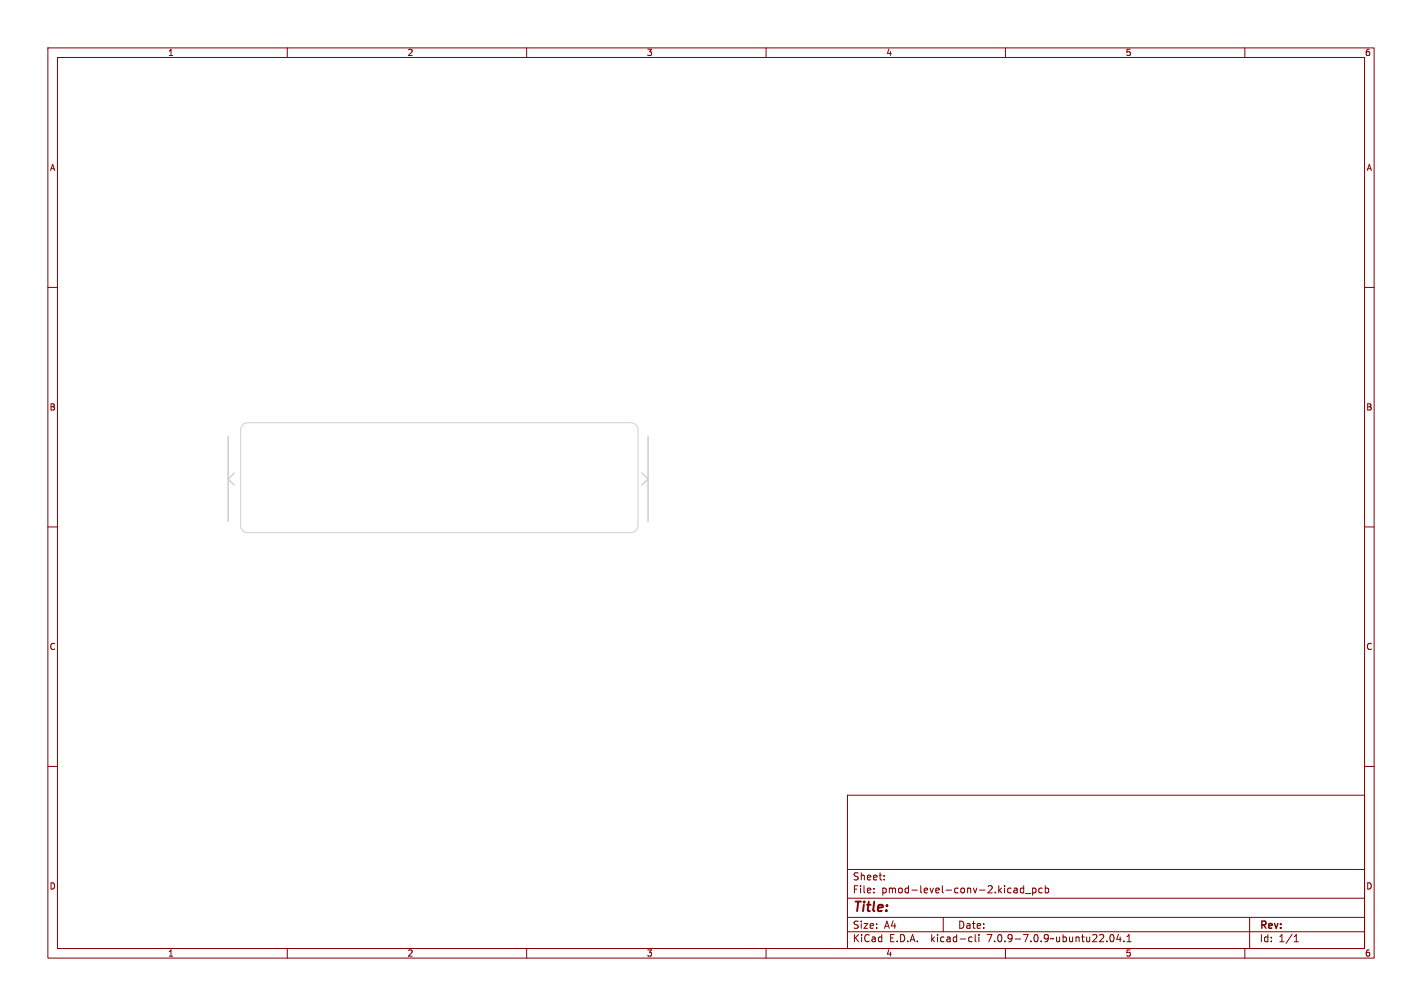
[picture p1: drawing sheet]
<svg xmlns="http://www.w3.org/2000/svg" width="297mm" height="210mm" viewBox="0 0 297 210" stroke-linecap="round" stroke-linejoin="round" font-family="sans-serif">
<defs><g id="words">
<text font-size="2.8" fill="#840000" x="178" y="190.9">Title:</text>
<g font-size="2.1" fill="#840000">
<text x="178" y="184">Sheet:</text>
<text x="178" y="186.7">File:</text>
<text x="184.1" y="186.7">pmod-level-conv-2.kicad_pcb</text>
<text x="178" y="196.9">KiCad</text>
<text x="178" y="194.1">Size:</text>
<text x="184.7" y="194.1">A4</text>
<text x="185.7" y="196.9">E.D.A.</text>
<text x="194.6" y="196.9">kicad-cli</text>
<text x="200" y="194.1">Date:</text>
<text x="206.5" y="196.9">7.0.9-7.0.9~ubuntu22.04.1</text>
<text x="263" y="194.3">Rev:</text>
<text x="263" y="196.9">Id:</text>
<text x="267.1" y="196.9">1/1</text>
</g>
<g font-size="1.8" fill="#840000">
<text x="35" y="11.9">1</text>
<text x="85" y="11.9">2</text>
<text x="135" y="11.9">3</text>
<text x="185" y="11.9">4</text>
<text x="235" y="11.9">5</text>
<text x="285" y="11.9">6</text>
<text x="10.3" y="35.9">A</text>
<text x="285.4" y="35.9">A</text>
<text x="10.3" y="85.9">B</text>
<text x="285.3" y="85.9">B</text>
<text x="10.3" y="135.9">C</text>
<text x="285.3" y="135.9">C</text>
<text x="10.3" y="185.9">D</text>
<text x="285.3" y="185.9">D</text>
<text x="35" y="199.9">1</text>
<text x="85" y="199.9">2</text>
<text x="135" y="199.9">3</text>
<text x="185" y="199.9">4</text>
<text x="235" y="199.9">5</text>
<text x="285" y="199.9">6</text>
</g>
</g></defs>
<g fill="none" stroke="#840000" stroke-width=".21">
<path d="M10 10h277v190h-277zM12 12h273v186h-273zM60 10v2M110 10v2M160 10v2M210 10v2M260 10v2M10 60h2M285 60h2M10 110h2M285 110h2M10 160h2"/>
<path d="M285 160h2M177 166h108v32h-108zM60 198v2M110 198v2M160 198v2M177 194.5h108M177 191.5h108M177 187.5h108M177 181.5h108M182.5 186.3v.1M182.5 185.5v.1M184.7 183.6v.1"/>
<path d="M184.7 182.8v.1M197 191.5v3M202.6 195.6l.4 .1M203 196.5l-.4 .1M203.7 195.1v1.3l.2 .2M204.5 195.1v.1M204.5 195.6v1M210 198v2M211.8 185.5h.6l.1 .9M211.8 186.3h.7M212.5 185.8l-.7 .1M213.8 185.5l-.4-.1-.3 .3 .1 .6h.6"/>
<path d="M213.8 184.9v1.5M214.2 186.5h1.1M215.7 185.5l.4-.1 .3 .3-.2 .6h-.5M215.7 185.4v1.5M217.7 185.5l-.5-.1-.2 .3 .1 .6h.6M218.3 185.5l.4-.1 .3 .3-.1 .6h-.6M218.3 184.9v1.5M232 195.2l.2-.1a.8 .8 0 0 1 .5 .7 .8 .8 0 0 1-.5 .8 1 1 0 0 1-.2-1.4zM233.6 195l-.4 1.1h1M234 195.6v1M234.7 196.5v.1M235.4 196.6h.8"/>
<path d="M235.4 195.5l.4-.4v1.5M260 198v2M261 191.5v6.5M270.3 196.6h.9M270.3 195.5l.4-.4v1.5"/>
</g>
<path d="M47.6 91.1v17.8M48.9 98.7l-1.3 1.3 1.3 1.3M134.1 98.7l1.2 1.3-1.2 1.3M135.3 91.1v17.8" fill="none" stroke="#c2c2c2" stroke-width=".25"/>
<path d="M50.7 88.6l1-.3h80.1a1.5 1.5 0 0 1 1.4 1.4v20a1.5 1.5 0 0 1-1.4 1.5h-80.1a1.5 1.5 0 0 1-1.4-1.5v-20l.1-.7z" fill="none" stroke="#d0d2cd" stroke-width=".21"/>
<use href="#words"/>
</svg>
